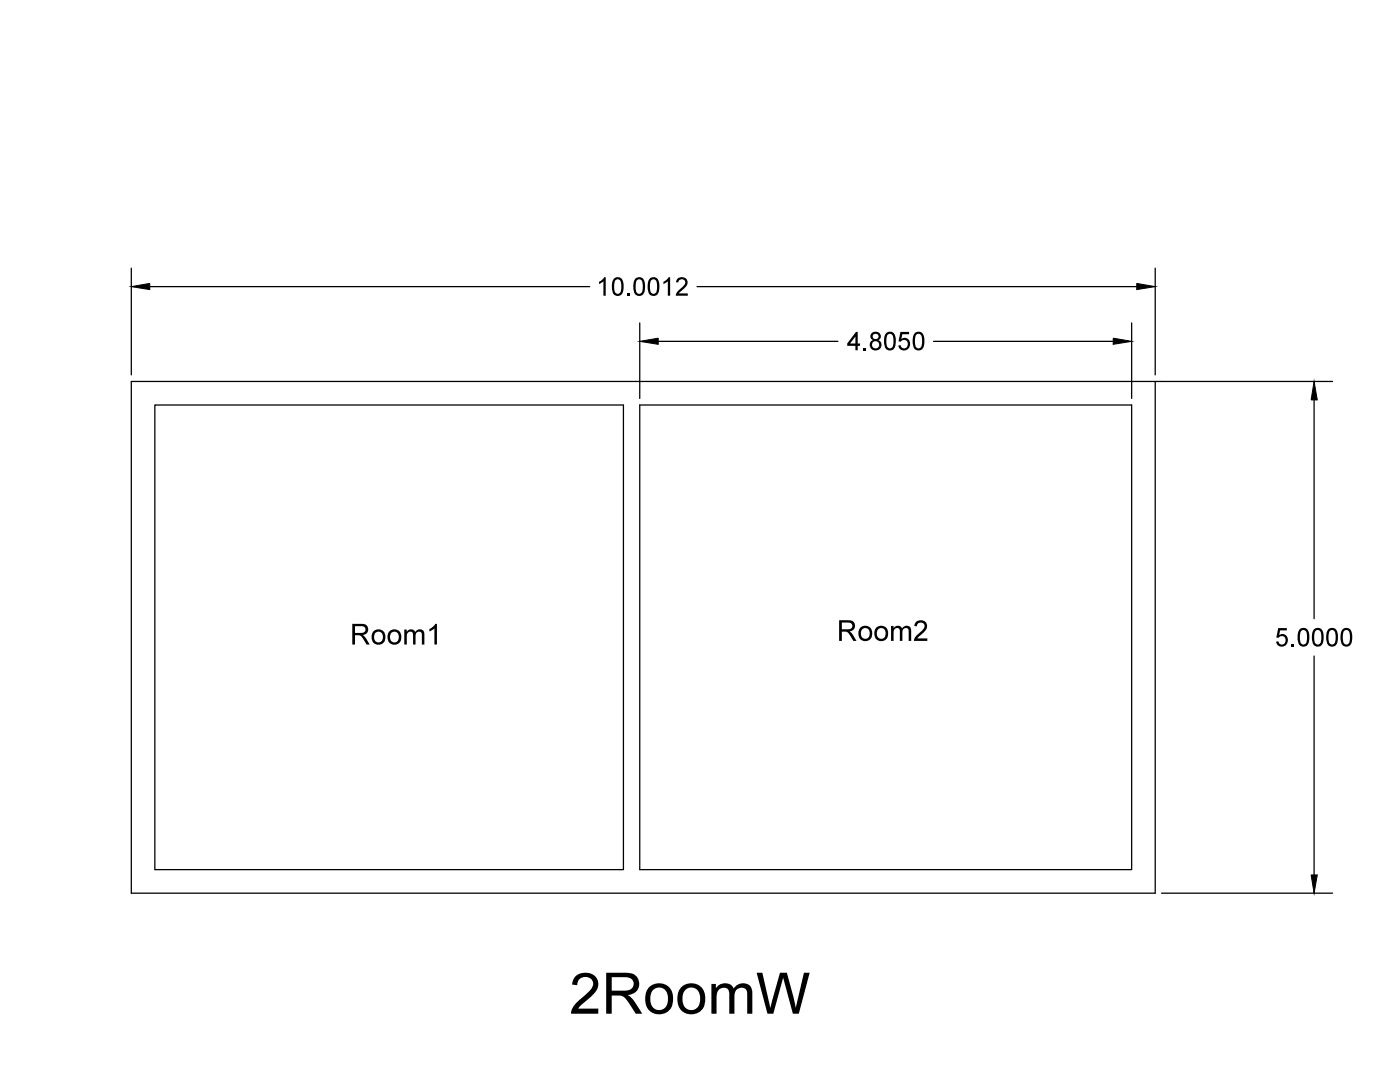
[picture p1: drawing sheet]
<svg xmlns="http://www.w3.org/2000/svg" width="279mm" height="216mm" viewBox="0 0 279 216" stroke-linecap="round" stroke-linejoin="round" font-family="sans-serif">
<g fill="none" stroke="#000" stroke-width=".25">
<path d="M26.2 53.5v21.3M29.9 57.2h87.8M139.1 57.2h87.8M230.5 53.5v21.3M127.7 64.4v15.1M131.4 68.1h35.8M186.3 68.1h35.9M225.8 64.4v15.1M230.5 76.1v102.1h-204.3v-102.1h239.7M262.3 79.8v43.6M30.9 80.8h93.5v92.7h-93.5zM127.7 80.8h98.1v92.7h-98.1z"/>
<path d="M262.3 130.9v43.7M231.8 178.2h34.1"/>
</g>
<path d="M26.2 57.2l3.7-.6v1.2zM226.9 56.6l3.6 .6-3.6 .6zM127.7 68.1l3.7-.6v1.2zM222.2 67.5l3.6 .6-3.6 .6zM262.3 76.1l.6 3.7h-1.2zM261.7 174.6h1.2l-.6 3.6z" fill="#000" stroke="#000" stroke-width=".2"/>
<g fill="#000">
<path d="M119.5 56.2l.7-.4 .4-.5h.3v3.7h-.5v-2.9l-.9 .6zM125.2 58.5h.4v.5h-.4zM132.4 56.2l.6-.4 .4-.5h.3v3.7h-.4v-2.9l-.9 .6zM135.3 55.6a1.17 1.17 0 0 1 1.7 .1 1.17 1.17 0 0 1-.3 1.7l-1.2 1.1h1.8v.5h-2.4a2.69 2.69 0 0 1 1.4-1.8 .75 .75 0 0 0 .5-.8 .75 .75 0 0 0-.7-.7l-.5 .2-.2 .5-.5-.1zM172.4 69.4h.4v.5h-.4zM179.7 66.2h1.7v.5h-1.3l-.2 1a1.22 1.22 0 0 1 1.7 .6 1.22 1.22 0 0 1-.9 1.6h-.6l-.5-.2-.3-.8h.4a.75 .75 0 0 0 1 .6 .75 .75 0 0 0 .4-1.1 .75 .75 0 0 0-.6-.6 .75 .75 0 0 0-.7 .4l-.5-.1zM80.7 125.6h.5v.5a.93 .93 0 0 1 .8-.5 .93 .93 0 0 1 .9 .5 .96 .96 0 0 1 1.1-.5 .96 .96 0 0 1 .7 1v2h-.5v-1.8a.65 .65 0 0 0-.7-.8 .65 .65 0 0 0-.6 .9v1.7h-.5v-1.9a.64 .64 0 0 0-.7-.7 .64 .64 0 0 0-.5 .8v1.8h-.5zM85.7 125.5l.7-.5 .5-.5h.3v4.1h-.5v-3.2l-1 .6zM177.8 124.9h.5v.5a.93 .93 0 0 1 .9-.5 .93 .93 0 0 1 .8 .5 .96 .96 0 0 1 1.1-.5 .96 .96 0 0 1 .7 1v2h-.5v-1.9a.65 .65 0 0 0-.7-.7 .65 .65 0 0 0-.5 .9v1.7h-.5v-1.9a.64 .64 0 0 0-.7-.7 .64 .64 0 0 0-.6 .8v1.8h-.5zM182.9 124.1a1.31 1.31 0 0 1 1.9 .2 1.31 1.31 0 0 1-.5 1.9l-1.2 1.2h2v.5h-2.7a3.1 3.1 0 0 1 1.6-2 .92 .92 0 0 0 .2-1.6 .78 .78 0 0 0-1.2 .7l-.5-.1zM255.1 125.3h1.7v.5h-1.3l-.2 .9a1.22 1.22 0 0 1 1.7 .7 1.22 1.22 0 0 1-.9 1.6h-.6l-.5-.2-.3-.8h.4a.75 .75 0 0 0 1 .6 .75 .75 0 0 0 .4-1.1 .75 .75 0 0 0-.6-.6 .75 .75 0 0 0-.7 .4l-.5-.1zM257.7 128.5h.5v.5h-.5z"/>
<path d="M115 194.7a2.73 2.73 0 0 1 4.4 1.3 3.9 3.9 0 0 1-2 3.4l-2 1.9h4v1h-5.4a4.3 4.3 0 0 1 2-3.1 5.4 5.4 0 0 0 2.4-2.9 1.6 1.6 0 0 0-1.7-1.4 1.6 1.6 0 0 0-1.5 1.7l-1-.1 .3-1.2zM142 196.3h.9v.9a2.05 2.05 0 0 1 3.5 .1 1.97 1.97 0 0 1 2.3-1.1 1.97 1.97 0 0 1 1.4 2v4.1h-1v-3.8a1.27 1.27 0 0 0-1.2-1.5 1.27 1.27 0 0 0-1.3 1.4v3.9h-1v-3.9a1.23 1.23 0 0 0-1.2-1.3 1.23 1.23 0 0 0-1.3 1.1l-.1 4.1h-1zM151 194.1h1.1l1.6 7 2-7h1.3l1.8 7 1.6-7h1.2l-2.2 8.2h-1.2l-1.9-7.2-2 7.2h-1.1z"/>
<path d="M122.6 55.5a1.21 1.21 0 0 1 1.4 .1 1.21 1.21 0 0 1 .4 1.2 1.84 1.84 0 0 1-.9 2.2 1.18 1.18 0 0 1-1.4-1.3 2.51 2.51 0 0 1 .5-2.2zM122.9 55.8a2.68 2.68 0 0 0 0 2.7 .75 .75 0 0 0 .9-.1 .75 .75 0 0 0 .2-.8v-.8a.76 .76 0 0 0-.2-.9 .76 .76 0 0 0-.9-.1z"/>
<path d="M126.9 55.5a1.21 1.21 0 0 1 1.4 .1 1.21 1.21 0 0 1 .4 1.2 1.84 1.84 0 0 1-.9 2.2 1.18 1.18 0 0 1-1.4-1.3 2.51 2.51 0 0 1 .5-2.2zM127.2 55.8a2.68 2.68 0 0 0 0 2.7 .75 .75 0 0 0 .9-.1 .75 .75 0 0 0 .2-.8v-.8a.76 .76 0 0 0-.2-.9 .76 .76 0 0 0-.9-.1z"/>
<path d="M129.8 55.5a1.21 1.21 0 0 1 1.3 .1 1.21 1.21 0 0 1 .5 1.2 1.84 1.84 0 0 1-.9 2.2 1.18 1.18 0 0 1-1.4-1.3 2.51 2.51 0 0 1 .5-2.2zM130.1 55.8a2.68 2.68 0 0 0 0 2.7 .75 .75 0 0 0 .8-.1 .75 .75 0 0 0 .2-.8v-.8a.76 .76 0 0 0-.2-.9 .76 .76 0 0 0-.8-.1z"/>
<path d="M170.8 66.2h.4v2.3h.4v.5h-.4v.9h-.5v-.9h-1.6v-.5zM170.7 67.1l-1.1 1.4h1.1z"/>
<path d="M174 66.5a1 1 0 0 1 1.4-.2 1 1 0 0 1 .2 1.4l-.3 .2a1.1 1.1 0 0 1 .3 1.6 1.1 1.1 0 0 1-1.7 0 1.1 1.1 0 0 1 .3-1.6 .81 .81 0 0 1-.2-1.4zM174.2 67.1a.56 .56 0 0 0 1.1 0 .56 .56 0 0 0-1.1 0zM174 68.8a.75 .75 0 0 0 1.5 0 .75 .75 0 0 0-1.5 0z"/>
<path d="M176.9 66.4a1.21 1.21 0 0 1 1.4 0 1.21 1.21 0 0 1 .5 1.3 1.84 1.84 0 0 1-.9 2.2 1.18 1.18 0 0 1-1.5-1.4 2.51 2.51 0 0 1 .5-2.1zM177.2 66.7a2.69 2.69 0 0 0 0 2.7 .75 .75 0 0 0 .9-.1 .75 .75 0 0 0 .2-.8v-.8a.76 .76 0 0 0-.2-.9 .76 .76 0 0 0-.9-.1z"/>
<path d="M182.7 66.4a1.21 1.21 0 0 1 1.3 0 1.21 1.21 0 0 1 .5 1.3 1.84 1.84 0 0 1-.9 2.2 1.18 1.18 0 0 1-1.4-1.4 2.51 2.51 0 0 1 .5-2.1zM183 66.7a2.69 2.69 0 0 0 0 2.7 .75 .75 0 0 0 .8-.1 .75 .75 0 0 0 .2-.8v-.8a.76 .76 0 0 0-.2-.9 .76 .76 0 0 0-.8-.1z"/>
<path d="M70.3 124.5h1.8a1.13 1.13 0 0 1 1.4 .9 1.13 1.13 0 0 1-1.1 1.3l.6 .6 .8 1.3h-.6l-.6-.9a1.35 1.35 0 0 0-1.1-.9h-.6v1.8h-.6zM70.9 124.9v1.4h1.1a.7 .7 0 0 0 .9-.6 .7 .7 0 0 0-.8-.8z"/>
<path d="M74.6 125.9a1.51 1.51 0 0 1 2.3 .8 1.51 1.51 0 0 1-1.4 2 1.58 1.58 0 0 1-1.3-1.1 1.58 1.58 0 0 1 .4-1.7zM74.9 126.3a1.05 1.05 0 0 0-.2 1.3 1.05 1.05 0 0 0 1.3 .5 1.06 1.06 0 0 0 .4-1.4 1.06 1.06 0 0 0-1.3-.5z"/>
<path d="M77.8 125.9a1.51 1.51 0 0 1 2.3 .8 1.51 1.51 0 0 1-1.4 2 1.58 1.58 0 0 1-1.3-1.1 1.58 1.58 0 0 1 .4-1.7zM78.1 126.3a1.05 1.05 0 0 0-.2 1.3 1.05 1.05 0 0 0 1.3 .5 1.06 1.06 0 0 0 .4-1.4 1.06 1.06 0 0 0-1.3-.5z"/>
<path d="M167.5 123.8h1.7a1.13 1.13 0 0 1 1.4 .9 1.13 1.13 0 0 1-1.1 1.3l.6 .6 .8 1.3h-.6l-.5-.9a1.35 1.35 0 0 0-1.2-1h-.6v1.9h-.5zM168 124.2v1.4h1.1a.7 .7 0 0 0 1-.6 .7 .7 0 0 0-.8-.8z"/>
<path d="M171.8 125.2a1.51 1.51 0 0 1 2.3 .7 1.51 1.51 0 0 1-1.4 2 1.58 1.58 0 0 1-1.4-1 1.58 1.58 0 0 1 .5-1.7zM172.1 125.6a1.05 1.05 0 0 0-.2 1.3 1.05 1.05 0 0 0 1.2 .4 1.06 1.06 0 0 0 .5-1.3 1.06 1.06 0 0 0-1.4-.6z"/>
<path d="M174.9 125.2a1.51 1.51 0 0 1 2.3 .7 1.51 1.51 0 0 1-1.3 2 1.58 1.58 0 0 1-1.4-1 1.58 1.58 0 0 1 .4-1.7zM175.2 125.6a1.05 1.05 0 0 0-.2 1.3 1.05 1.05 0 0 0 1.3 .4 1.06 1.06 0 0 0 .4-1.3 1.06 1.06 0 0 0-1.3-.6z"/>
<path d="M259.5 125.5a1.21 1.21 0 0 1 1.3 0 1.21 1.21 0 0 1 .5 1.3 1.84 1.84 0 0 1-.9 2.2 1.18 1.18 0 0 1-1.4-1.4 2.51 2.51 0 0 1 .5-2.1zM259.8 125.8a2.69 2.69 0 0 0 0 2.7 .75 .75 0 0 0 .8-.1 .75 .75 0 0 0 .2-.8v-.8a.76 .76 0 0 0-.2-.9 .76 .76 0 0 0-.8-.1z"/>
<path d="M262.3 125.5a1.21 1.21 0 0 1 1.4 0 1.21 1.21 0 0 1 .5 1.3 1.84 1.84 0 0 1-1 2.2 1.18 1.18 0 0 1-1.4-1.4 2.51 2.51 0 0 1 .5-2.1zM262.6 125.8a2.69 2.69 0 0 0 0 2.7 .75 .75 0 0 0 .9-.1 .75 .75 0 0 0 .2-.8v-.8a.76 .76 0 0 0-.2-.9 .76 .76 0 0 0-.9-.1z"/>
<path d="M265.2 125.5a1.21 1.21 0 0 1 1.4 0 1.21 1.21 0 0 1 .4 1.3 1.84 1.84 0 0 1-.9 2.2 1.18 1.18 0 0 1-1.4-1.4 2.51 2.51 0 0 1 .5-2.1zM265.5 125.8a2.69 2.69 0 0 0 0 2.7 .75 .75 0 0 0 .8-.1 .75 .75 0 0 0 .2-.8v-.8a.76 .76 0 0 0-.2-.9 .76 .76 0 0 0-.8-.1z"/>
<path d="M268 125.5a1.21 1.21 0 0 1 1.4 0 1.21 1.21 0 0 1 .5 1.3 1.84 1.84 0 0 1-1 2.2 1.18 1.18 0 0 1-1.4-1.4 2.51 2.51 0 0 1 .5-2.1zM268.3 125.8a2.69 2.69 0 0 0 0 2.7 .75 .75 0 0 0 .9-.1 .75 .75 0 0 0 .2-.8v-.8a.76 .76 0 0 0-.2-.9 .76 .76 0 0 0-.9-.1z"/>
<path d="M129.7 196.9a2.85 2.85 0 0 1 3.3-.3 2.85 2.85 0 0 1 1.3 3.1 2.79 2.79 0 0 1-2.9 2.7 2.79 2.79 0 0 1-2.6-3.1 3.1 3.1 0 0 1 .9-2.4zM130.3 197.6a2.73 2.73 0 0 0 .6 3.8 1.84 1.84 0 0 0 2.4-2.1 1.79 1.79 0 0 0-.9-2 1.79 1.79 0 0 0-2.1 .3z"/>
<path d="M136.1 196.9a2.85 2.85 0 0 1 3.3-.3 2.85 2.85 0 0 1 1.3 3.1 2.79 2.79 0 0 1-2.9 2.7 2.79 2.79 0 0 1-2.6-3.1 3.1 3.1 0 0 1 .9-2.4zM136.7 197.6a2.73 2.73 0 0 0 .6 3.8 1.84 1.84 0 0 0 2.4-2.1 1.79 1.79 0 0 0-.9-2 1.79 1.79 0 0 0-2.1 .3z"/>
<path d="M121 194.1h3.6a2.36 2.36 0 0 1 2.9 1.6 2.24 2.24 0 0 1-2.2 2.9l1 .9 1.9 2.8h-1.3l-1.3-2.1a2.44 2.44 0 0 0-2-1.5l-1.5-.1v3.7h-1.1zM122.1 195v2.7h2.3a1.57 1.57 0 0 0 2-1.7l-.4-.6-.5-.3z"/>
</g>
</svg>
